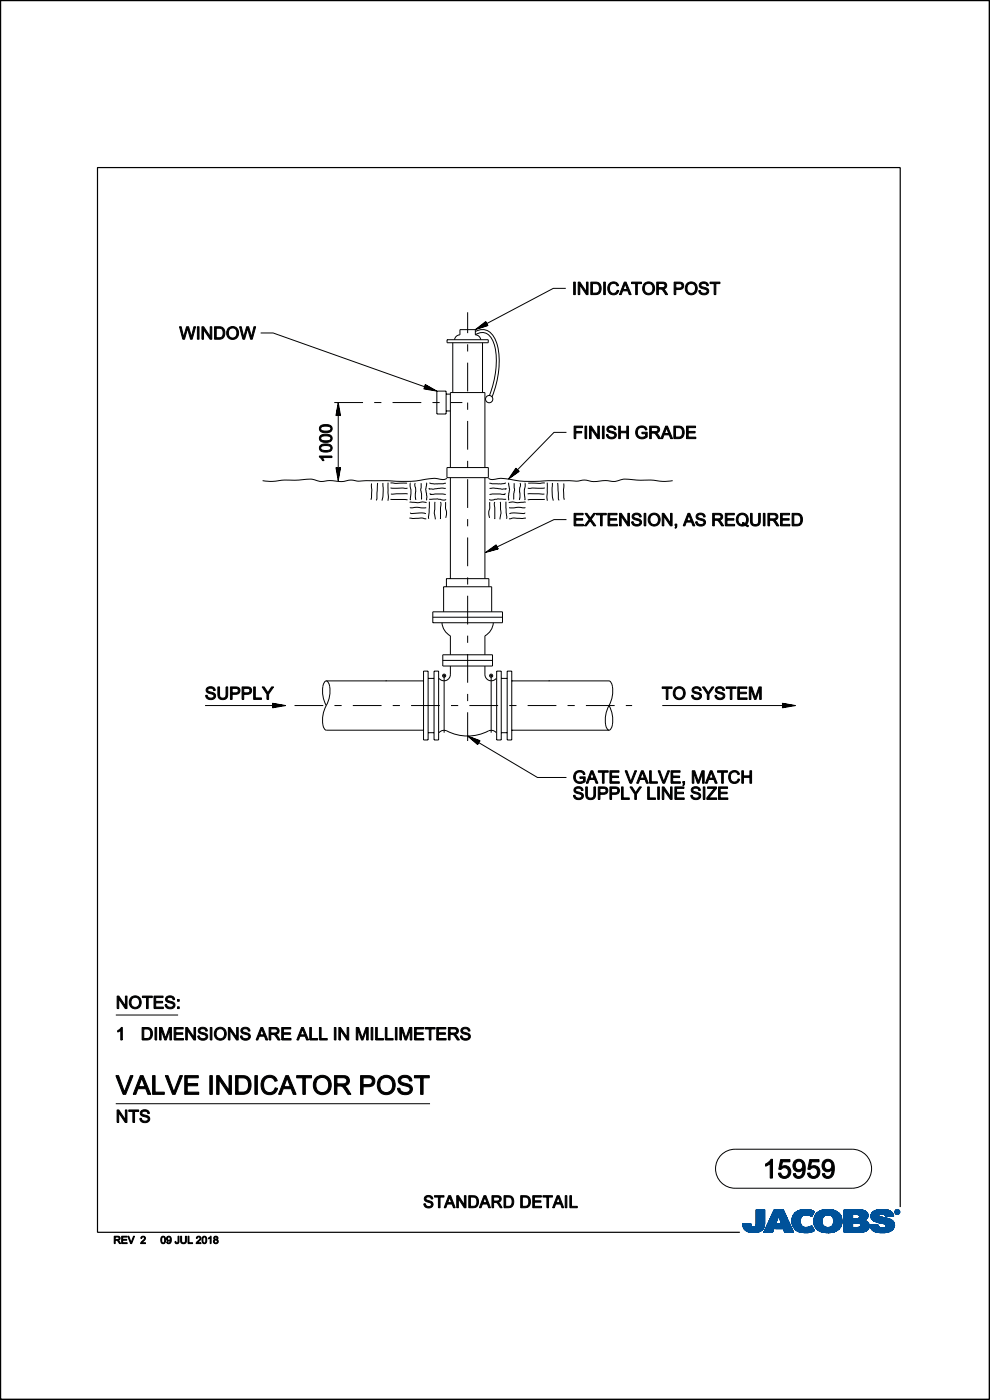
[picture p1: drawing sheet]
<svg xmlns="http://www.w3.org/2000/svg" width="210mm" height="297mm" viewBox="0 0 210 297" stroke-linecap="round" stroke-linejoin="round" font-family="sans-serif">
<path d="M191 256.1v-220.6h-170.3v225.9h136.2M.1 296.6v.3h209.7v-296.8h-209.7v296.8" fill="none" stroke="#000" stroke-width=".25"/>
<g fill="none" stroke="#000" stroke-width=".21">
<path d="M.1 .1h209.8v296.7h-209.8zM55.3 70.6h2.6l32.8 11.7h-.3v-.3l.7 .4-.8-.1 .1-.4 1.2 .7-1.4-.3 .1-.6 1.8 1.1-2.1-.4 .2-.8 2.5 1.4-2.8-.5 .3-.9M94.8 72.1h8.8v.6h-8.8zM96 72.7v10.6M96.4 72.1a1.17 1.17 0 0 1 1.2-1.1v-1.1h3.2v1.1a1.17 1.17 0 0 1 1.2 1.1M99.2 66.2v4.5M99.2 73v1.6M99.2 76.9v6.1M100.8 70.3a2.86 2.86 0 0 1 4.3 1.7 16.9 16.9 0 0 1-.5 11.5l-.2 .7M100.8 71a2.39 2.39 0 0 1 3.8 1.4 17 17 0 0 1-.8 11.5M102.4 72.7v10.6M120 61.2h-2.6l-14.8 7.8 .3-.2 .1 .1-.7 .3 .6-.6 .3 .4-1.4 .4 1.2-.9 .4 .5-2 .7 1.6-1.3 .5 .7-2.7 .8 2.2-1.7 .5 .9"/>
<path d="M70.9 85.4h6.1M71.7 99.3l-.4-.1 .4 2.8 .5-2.8-.8 .1 .4 2.1 .3-2.1-.6 .1 .3 1.4 .2-1.3h-.4l.1 .8 .2-.8-.2 .1v.3M71.7 87.5l.1 .3h-.2l.1-.8 .2 .9h-.4l.2-1.4 .3 1.5-.7 .1 .4-2.1 .4 2.1-.8 .1 .4-2.8 .5 2.8-.5-.2M71.7 85.4v16.6M79.4 85.4h1.5M83.3 85.4h6.1M91.7 85.4h1.6M92.7 83h1.9v4.8h-1.9zM94.6 87.2h.9M94.6 83.6h.9M94.8 99.2h8.8v2.1h-8.8zM95.5 99.2v-15.9h7.4v15.9"/>
<path d="M95.6 85.4h2.5M99.2 85.4v1.5M99.2 89.3v6.1M99.2 97.8v1.5M120.2 91.7h-2.7l-8.2 8.5 .1-.3 .2 .1-.6 .5 .5-.7 .3 .2-1.2 .9 .9-1.2 .5 .3-1.7 1.2 1.2-1.7 .6 .5-2.2 1.6 1.5-2.3 .7 .7M78.8 102.6l-.1 3.4M80.1 102.5l-.2 3.6M81.2 102.5l.1 1.8-.2 1.9M82.3 102.4v3.8M82.8 105.9l3.6 .2M82.8 102.5h3.6M82.8 103.5l3.6 .1"/>
<path d="M82.9 104.8h3.6M86.8 109.9l3.6 .1M86.9 106.5l1.7 .1 1.1-.1 .8 .1M87 107.7h3.4M87 108.9h3.3M87.1 102.5l-.1 .7 .2 1.6-.2 1.3M88.1 102.5l-.1 .4 .2 .8-.1 1.8 .1 .6M89.3 102.5l-.1 1.5 .2 .7v1.2M90.5 102.4l-.2 1.4 .2 1.4v.8M91 105.9l1.8-.1 1.3 .3 .5-.1M91.1 102.5l1 .2 2.5-.2M91.1 106.4l-.2 3.7"/>
<path d="M91.1 104.8h3.4M92.3 106.5l-.1 1.2a4.2 4.2 0 0 0 .1 2.4v.1M93.4 106.5l.1 .4-.1 3.1M94.5 106.5v1.2l.2 .9-.1 1.3M94.5 103.6l-.8-.1-1.9 .3-.8-.1M94.8 101.5l-.6 .2a15.9 15.9 0 0 0-6.4 .4l-10.2-.1a7.4 7.4 0 0 1-3.1-.2 9.1 9.1 0 0 1-4.6 .1 5.6 5.6 0 0 1-3.6-.2l-6.4 .2a10.6 10.6 0 0 1-4.2 .1M95.5 101.3v21.5M99.2 101.7v6.1M99.2 110.1v1.6M99.2 114v6.1M102.9 101.3v21.5M103.6 101.5l.6 .2a15.9 15.9 0 0 1 6.4 .4l10.2-.1a7.4 7.4 0 0 0 3.1-.2 9.1 9.1 0 0 0 4.6 .1 5.6 5.6 0 0 0 3.6-.2l6.4 .2a10.6 10.6 0 0 0 4.2 .1"/>
<path d="M103.9 103.6l.8-.1 1.8 .3 .9-.1M103.9 106.5v1.2l-.2 .9 .1 1.3M105 106.5l-.2 .4 .2 3.1M106.1 106.5l.1 1.2a4.2 4.2 0 0 1-.1 2.4v.1M107.3 104.8h-3.4M107.3 102.5l-1 .2-2.5-.2M107.3 106.4l.2 3.7M107.4 105.9l-1.8-.1-1.3 .3-.5-.1M107.9 102.4l.2 1.4-.3 1.4 .1 .8M109.1 102.5l.1 1.5-.2 .7v1.2M110.3 102.5l.1 .4-.2 .8 .1 1.8-.1 .6M111.3 102.5l.1 .7-.2 1.6 .2 1.3"/>
<path d="M111.4 108.9h-3.4M111.4 107.7h-3.4M111.5 106.5l-1.7 .1-1.1-.1-.8 .1M111.6 109.9l-3.6 .1M111.9 104.8h3.6M115.5 103.5l-3.5 .1M115.6 105.9l-3.6 .2M115.6 102.5h-3.6M116.1 102.4v3.8M117.2 102.5l-.1 2.1 .2 1.6M118.3 102.5l.2 3.6M119.6 102.6l.1 3.4"/>
<path d="M120.2 110.2h-2.7l-12.7 6.1 .3-.2 .1 .2-.8 .2 .7-.5 .2 .4-1.3 .4 1.2-.9 .3 .5-2 .6 1.7-1.3 .5 .8-2.7 .7 2.2-1.6 .5 .9M91.8 129.8h14.8v2.3h-14.8zM91.8 130.9h14.8M93.8 132.1a3.4 3.4 0 0 0 1.7 2.8v4M93.9 138.9h10.6v2.4h-10.6zM94.1 129.8v-5.3h10.2v5.3M94.7 124.5v-1.7h9v1.7M99.2 122.5v1.5M99.2 126.4v6.1M99.2 134.8v1.6M99.2 138.7v6.1M104.6 132.1a3.4 3.4 0 0 1-1.7 2.8v4"/>
<path d="M43.5 149.7h17.1M57.9 149.7l-.1 .5 2.8-.5-2.8-.5 .1 .8 2.1-.3-2.1-.4 .1 .6 1.5-.2-1.4-.3v.4l.8-.1-.7-.2v.2h.3M62.5 149.7h6.1M69.2 144.4h20.6M69.2 149.7a5.8 5.8 0 0 0 .4-5l-.4-.3a2.17 2.17 0 0 0-.8 2.4l.3 1.8 .5 1.1a5.8 5.8 0 0 0-.4 4.9l.4 .3h20.6M70.9 149.7h1.6M74.8 149.7h6.1M81.8 144.4h.2M83.3 149.7h1.5M87.2 149.7h6.1M89.8 142.4h1v14.6h-1zM90.8 155.4h1.3"/>
<path d="M90.8 143.9h1.3M92.1 142.4h.9v14.6h-.9zM93.1 155.4a1.71 1.71 0 0 1 2.5 .1 9.9 9.9 0 0 0 8.4-.6 1.35 1.35 0 0 1 1.3 .5M93.9 140.1h10.6M94.2 143.3v12.1M95.5 141.3v1.7a1.35 1.35 0 0 1-.8 1.3 1.35 1.35 0 0 1-1.6-.4M95.7 149.7h1.5M99.2 156.1l14.8 8.8h6.2M99.2 147.2v1.5M99.2 151.1v6.1M99.6 149.7h6.1M101.8 157.1l-.5 .9-2.1-1.9 2.6 1-.5 .7-1.6-1.4 2 .8-.4 .4-1.1-.9 1.3 .5-.3 .3-.6-.5 .7 .3-.1 .1-.2-.2 .6 .4"/>
<path d="M102.9 141.3v1.7a1.35 1.35 0 0 0 .8 1.3 1.35 1.35 0 0 0 1.6-.4M104.2 143.3v12.1M105.4 142.4h.9v14.6h-.9zM106.3 155.4h1.3M106.3 143.9h1.3M107.6 142.4h1v14.6h-1zM108 149.7h1.6M108.6 144.4h20.6a1.21 1.21 0 0 1 .7 1.2M108.6 154.9h20.6M111.9 149.7h6.1M116.4 144.4h.2M120.4 149.7h1.5"/>
<path d="M124.3 149.7h6.1M129.2 149.7a5.8 5.8 0 0 0-.4 4.9l.4 .3a1.21 1.21 0 0 0 .7-1.1M129.9 145.6l.1 1.2-.2 1.2-.6 1.7 .6 1.7 .2 1.2-.1 1.2M132.8 149.7h1.3M140.5 149.7h28.2M166.1 149.7l-.2 .5 2.8-.5-2.8-.5 .1 .8 2.1-.3-2.1-.4 .2 .6 1.4-.2-1.4-.3v.4l.9-.1-.8-.2 .1 .2h.3M24.6 215.3h13.2M24.6 234.1h66.6M153 245l1.3-.9 1.6-.3h24.8a4.1 4.1 0 0 1 4.2 4.1 4.1 4.1 0 0 1-4.2 4.2h-24.8a4.1 4.1 0 0 1-3.8-2.6 4.1 4.1 0 0 1 .9-4.5z"/>
<circle cx="103.8" cy="84.7" r=".77"/>
<circle cx="94.2" cy="143.3" r=".33"/>
<circle cx="94.2" cy="143.3" r=".11"/>
<circle cx="104.2" cy="143.3" r=".11"/>
<circle cx="104.2" cy="143.3" r=".33"/>
</g>
<g fill="#000" stroke="#000" stroke-width=".21">
<path d="M38.1 69.3h.3l.6 2.3 .6-2.3h.4l.6 2.3 .5-2.3h.4l-.7 2.7h-.4l-.6-2.4-.7 2.4h-.3z" fill-rule="evenodd"/>
<path d="M41.9 69.3h.3v2.7h-.3z" fill-rule="evenodd"/>
<path d="M42.8 69.3h.4l1.4 2.1v-2.1h.3v2.7h-.3l-1.4-2.1v2.1h-.4z" fill-rule="evenodd"/>
<path d="M45.5 69.3v2.7h1a1.33 1.33 0 0 0 1.2-1.4 1.33 1.33 0 0 0-1.3-1.3zM45.9 69.6h.5a1.02 1.02 0 0 1 .9 1 1.02 1.02 0 0 1-.9 1.1h-.5z" fill-rule="evenodd"/>
<path d="M48.4 69.6a1.34 1.34 0 0 0 .1 2.1 1.34 1.34 0 0 0 1.9-.3 1.33 1.33 0 0 0-.2-1.8 1.33 1.33 0 0 0-1.8 0zM48.7 69.8a.99 .99 0 0 1 1.6 .8 .99 .99 0 0 1-1.6 .8l-.3-.7z" fill-rule="evenodd"/>
<path d="M50.8 69.3h.4l.5 2.3 .6-2.3h.4l.6 2.3 .6-2.3h.3l-.7 2.7h-.3l-.7-2.4-.6 2.4h-.4z" fill-rule="evenodd"/>
<path d="M121.7 59.9h.3v2.6h-.3z" fill-rule="evenodd"/>
<path d="M122.6 59.9h.4l1.4 2v-2h.3v2.6h-.3l-1.4-2.1v2.1h-.4z" fill-rule="evenodd"/>
<path d="M125.3 59.9v2.6h1a1.33 1.33 0 0 0 1.2-1.3 1.33 1.33 0 0 0-1.3-1.3zM125.7 60.2h.5a1.02 1.02 0 0 1 1 1 1.02 1.02 0 0 1-1 1h-.5z" fill-rule="evenodd"/>
<path d="M128.1 59.9h.3v2.6h-.3z" fill-rule="evenodd"/>
<path d="M129.4 60.1a1.15 1.15 0 0 1 1.8 .5l-.3 .1a.87 .87 0 0 0-1.2-.5 .87 .87 0 0 0-.4 1.2 .82 .82 0 0 0 .7 .8 .82 .82 0 0 0 .9-.6l.4 .1a1.22 1.22 0 0 1-1.6 .8 1.22 1.22 0 0 1-.8-1.6z" fill-rule="evenodd"/>
<path d="M132.4 59.9l-1 2.6h.4l.3-.8h1.1l.3 .8h.4l-1.1-2.6zM132.6 60.1l.5 1.3h-.9z" fill-rule="evenodd"/>
<path d="M134 59.9h2.1v.3h-.9v2.3h-.4v-2.3h-.8z" fill-rule="evenodd"/>
<path d="M136.7 60.2a1.34 1.34 0 0 0 0 2 1.34 1.34 0 0 0 2-.3 1.33 1.33 0 0 0-.2-1.8 1.33 1.33 0 0 0-1.8 .1zM136.9 60.4a.99 .99 0 0 1 1.6 .8 .99 .99 0 0 1-1.6 .8l-.2-.8z" fill-rule="evenodd"/>
<path d="M139.3 59.9v2.6h.4v-1.2l.7 .1 .8 1.1h.4l-.9-1.2a.74 .74 0 0 0 .7-.8 .74 .74 0 0 0-.9-.6zM139.7 60.1h.8a.46 .46 0 0 1 .6 .5 .46 .46 0 0 1-.7 .4h-.7z" fill-rule="evenodd"/>
<path d="M143 59.9v2.6h.4v-1.1h.6a.81 .81 0 0 0 1-.8 .81 .81 0 0 0-1-.7zM143.4 60.2h.6a.49 .49 0 0 1 .7 .4 .49 .49 0 0 1-.7 .5h-.6z" fill-rule="evenodd"/>
<path d="M145.7 60.2a1.34 1.34 0 0 0 0 2 1.34 1.34 0 0 0 2-.3 1.33 1.33 0 0 0-.2-1.8 1.33 1.33 0 0 0-1.8 .1zM146 60.4a.99 .99 0 0 1 1.6 .8 .99 .99 0 0 1-1.6 .8l-.3-.8z" fill-rule="evenodd"/>
<path d="M148.6 60a1.04 1.04 0 0 1 1.7 .6h-.4a.63 .63 0 0 0-.6-.5 .63 .63 0 0 0-.6 .5l.3 .3a1.05 1.05 0 0 1 1.3 1.1 1.11 1.11 0 0 1-1.1 .5 1.11 1.11 0 0 1-1-.9h.4a.72 .72 0 0 0 .7 .6 .72 .72 0 0 0 .7-.5l-.4-.3a.98 .98 0 0 1-1.2-1.2z" fill-rule="evenodd"/>
<path d="M150.6 59.9h2.1v.3h-.9v2.3h-.3v-2.3h-.9z" fill-rule="evenodd"/>
<path d="M67.9 94.5a.86 .86 0 0 0 0 1 .86 .86 0 0 0 .9 .4 1.15 1.15 0 0 0 1.6-1 1.68 1.68 0 0 0-2.3-.5zM68.1 94.8a1.79 1.79 0 0 1 2.1 .1v.3a1.6 1.6 0 0 1-2.1 .1z" fill-rule="evenodd"/>
<path d="M67.9 92.5a.86 .86 0 0 0 0 1 .86 .86 0 0 0 .9 .3 1.15 1.15 0 0 0 1.6-1 1.68 1.68 0 0 0-2.3-.4zM68.1 92.7a1.79 1.79 0 0 1 2.1 .1v.3a1.6 1.6 0 0 1-2.1 .1z" fill-rule="evenodd"/>
<path d="M67.9 90.4a.86 .86 0 0 0 0 1 .86 .86 0 0 0 .9 .4 1.15 1.15 0 0 0 1.6-1 1.68 1.68 0 0 0-2.3-.5zM68.1 90.7a1.79 1.79 0 0 1 2.1 .1v.3a1.6 1.6 0 0 1-2.1 0z" fill-rule="evenodd"/>
<path d="M67.8 96.7h2.6v.4h-2.1l.4 .6h-.3l-.6-.7z" fill-rule="evenodd"/>
<path d="M121.8 90.4h1.8v.3h-1.5v.8h1.3v.3h-1.3v1.3h-.3z" fill-rule="evenodd"/>
<path d="M124.1 90.4h.3v2.7h-.3z" fill-rule="evenodd"/>
<path d="M125.1 90.4h.3l1.4 2.1v-2.1h.3v2.7h-.3l-1.4-2.1v2.1h-.3z" fill-rule="evenodd"/>
<path d="M127.8 90.4h.3v2.7h-.3z" fill-rule="evenodd"/>
<path d="M129 90.6a1.04 1.04 0 0 1 1.7 .5l-.4 .1a.63 .63 0 0 0-.6-.5 .63 .63 0 0 0-.6 .5l.4 .2a1.05 1.05 0 0 1 1.2 1.1 1.11 1.11 0 0 1-1.1 .6 1.11 1.11 0 0 1-1-.9h.4a.72 .72 0 0 0 .7 .6 .72 .72 0 0 0 .7-.6l-.4-.3a.98 .98 0 0 1-1.2-1.2z" fill-rule="evenodd"/>
<path d="M131.2 90.4h.4v1.1h1.4v-1.1h.3v2.7h-.3v-1.3h-1.4v1.3h-.4z" fill-rule="evenodd"/>
<path d="M135.3 90.6a1.21 1.21 0 0 1 1.9 .5l-.3 .1a.96 .96 0 0 0-1.3-.4 .96 .96 0 0 0-.3 1.3 1.05 1.05 0 0 0 1.6 .4v-.5h-.7v-.3h1.1v1a1.43 1.43 0 0 1-2.1 0 1.43 1.43 0 0 1 .1-2.1z" fill-rule="evenodd"/>
<path d="M137.8 90.4v2.7h.4v-1.2h.4a.81 .81 0 0 1 .7 .6l.4 .6h.4l-.9-1.3a.74 .74 0 0 0 .7-.8 .74 .74 0 0 0-.9-.6zM138.2 90.7h.8a.46 .46 0 0 1 .6 .5 .46 .46 0 0 1-.7 .4h-.7z" fill-rule="evenodd"/>
<path d="M141.2 90.4l-1 2.7h.4l.2-.9h1.2l.3 .9h.4l-1.1-2.7zM141.4 90.7l.4 1.3h-.9z" fill-rule="evenodd"/>
<path d="M142.9 90.4v2.7h1a1.33 1.33 0 0 0 1.2-1.4 1.33 1.33 0 0 0-1.2-1.3zM143.3 90.7h.5a1.02 1.02 0 0 1 1 1 1.02 1.02 0 0 1-.9 1h-.6z" fill-rule="evenodd"/>
<path d="M145.6 90.4h1.9v.3h-1.5v.8h1.4v.3h-1.4v.9h1.6v.4h-2z" fill-rule="evenodd"/>
<path d="M121.8 108.9h1.9v.3h-1.6v.8h1.5v.3h-1.5v.9h1.7v.4h-2z" fill-rule="evenodd"/>
<path d="M124.1 108.9h.4l.7 1 .7-1h.4l-.9 1.3 1 1.4h-.4l-.8-1.2-.8 1.2h-.4l1-1.4z" fill-rule="evenodd"/>
<path d="M126.5 108.9h2.1v.3h-.9v2.4h-.3v-2.4h-.9z" fill-rule="evenodd"/>
<path d="M129 108.9h1.9v.3h-1.6v.8h1.5v.3h-1.5v.9h1.7v.4h-2z" fill-rule="evenodd"/>
<path d="M131.4 108.9h.4l1.4 2.1v-2.1h.3v2.7h-.3l-1.4-2.1v2.1h-.4z" fill-rule="evenodd"/>
<path d="M134.3 109.1a1.04 1.04 0 0 1 1.7 .6h-.3a.63 .63 0 0 0-.6-.5 .63 .63 0 0 0-.7 .5l.4 .2a1.05 1.05 0 0 1 1.3 1.1 1.11 1.11 0 0 1-1.2 .6 1.11 1.11 0 0 1-.9-.9h.3a.72 .72 0 0 0 .7 .6 .72 .72 0 0 0 .7-.6l-.4-.3a.98 .98 0 0 1-1.1-1.2z" fill-rule="evenodd"/>
<path d="M136.6 108.9h.4v2.7h-.4z" fill-rule="evenodd"/>
<path d="M137.9 109.2a1.34 1.34 0 0 0 0 2 1.34 1.34 0 0 0 2-.2 1.33 1.33 0 0 0-.3-1.8 1.33 1.33 0 0 0-1.7 0zM138.1 109.4a.99 .99 0 0 1 1.6 .8 .99 .99 0 0 1-1.6 .8l-.2-.7z" fill-rule="evenodd"/>
<path d="M140.5 108.9h.3l1.4 2.1v-2.1h.4v2.7h-.4l-1.4-2.1v2.1h-.3z" fill-rule="evenodd"/>
<path d="M143.2 111.2h.4l-.1 .5-.2 .4-.1-.2 .2-.3h-.2z" fill-rule="evenodd"/>
<path d="M145.9 108.9l-1 2.7h.4l.3-.8h1.1l.3 .8h.4l-1.1-2.7zM146.1 109.2l.5 1.3h-.9z" fill-rule="evenodd"/>
<path d="M147.9 109.1a1.04 1.04 0 0 1 1.7 .6h-.3a.63 .63 0 0 0-.7-.5 .63 .63 0 0 0-.6 .5l.4 .2a1.05 1.05 0 0 1 1.2 1.1 1.11 1.11 0 0 1-1.1 .6 1.11 1.11 0 0 1-.9-.9h.3a.72 .72 0 0 0 .7 .6 .72 .72 0 0 0 .7-.6l-.4-.3a.98 .98 0 0 1-1.1-1.2z" fill-rule="evenodd"/>
<path d="M151.2 108.9v2.7h.3v-1.2l.8 .1 .8 1.1h.4l-1-1.3a.74 .74 0 0 0 .8-.8 .74 .74 0 0 0-.9-.6zM151.5 109.2h.9a.46 .46 0 0 1 .5 .5 .46 .46 0 0 1-.6 .4h-.8z" fill-rule="evenodd"/>
<path d="M153.8 108.9h2v.3h-1.6v.8h1.5v.3h-1.5v.9h1.6v.4h-2z" fill-rule="evenodd"/>
<path d="M156.6 109.2a1.37 1.37 0 0 0-.2 1.7 1.37 1.37 0 0 0 1.7 .5l.6 .4 .1-.3-.5-.2a1.36 1.36 0 0 0 .2-1.9 1.36 1.36 0 0 0-1.9-.2zM156.8 109.4a1.01 1.01 0 0 1 1.4 .1 1.01 1.01 0 0 1 0 1.4l-.2 .2-.5-.3v.3l.3 .1a1.03 1.03 0 0 1-1.2-.3 1.03 1.03 0 0 1 .1-1.3z" fill-rule="evenodd"/>
<path d="M159.2 108.9h.3v1.5a.71 .71 0 0 0 .7 .9 .71 .71 0 0 0 .7-.9v-1.5h.4v1.5a1.05 1.05 0 0 1-1.1 1.2 1.05 1.05 0 0 1-1-1.2z" fill-rule="evenodd"/>
<path d="M161.9 108.9h.4v2.7h-.4z" fill-rule="evenodd"/>
<path d="M162.9 108.9v2.7h.3v-1.2h.5a.81 .81 0 0 1 .7 .6l.4 .6h.4l-.9-1.3a.74 .74 0 0 0 .7-.8 .74 .74 0 0 0-.9-.6zM163.2 109.2h.9a.46 .46 0 0 1 .5 .5 .46 .46 0 0 1-.6 .4h-.8z" fill-rule="evenodd"/>
<path d="M165.6 108.9h1.9v.3h-1.6v.8h1.5v.3h-1.5v.9h1.6v.4h-1.9z" fill-rule="evenodd"/>
<path d="M168 108.9v2.7h1a1.33 1.33 0 0 0 1.2-1.4 1.33 1.33 0 0 0-1.3-1.3zM168.4 109.2h.5a1.02 1.02 0 0 1 1 1 1.02 1.02 0 0 1-1 1h-.5z" fill-rule="evenodd"/>
<path d="M44 145.9a1.04 1.04 0 0 1 1.7 .6h-.4a.63 .63 0 0 0-.6-.5 .63 .63 0 0 0-.6 .5l.3 .2a1.05 1.05 0 0 1 1.3 1.1 1.11 1.11 0 0 1-1.1 .6 1.11 1.11 0 0 1-1-.9h.4a.72 .72 0 0 0 .6 .6 .72 .72 0 0 0 .8-.6l-.4-.3a.98 .98 0 0 1-1.2-1.2z" fill-rule="evenodd"/>
<path d="M46.2 145.7h.4v1.6a.71 .71 0 0 0 .7 .8 .71 .71 0 0 0 .6-.8v-1.6h.4v1.6a1.05 1.05 0 0 1-1 1.1 1.05 1.05 0 0 1-1.1-1.1z" fill-rule="evenodd"/>
<path d="M48.9 145.7v2.7h.3v-1.1h.7a.81 .81 0 0 0 1-.8 .81 .81 0 0 0-1-.8zM49.2 146h.7a.49 .49 0 0 1 .7 .5 .49 .49 0 0 1-.7 .5h-.7z" fill-rule="evenodd"/>
<path d="M51.4 145.7v2.7h.3v-1.1h.7a.81 .81 0 0 0 1-.8 .81 .81 0 0 0-1-.8zM51.7 146h.7a.49 .49 0 0 1 .6 .5 .49 .49 0 0 1-.6 .5h-.7z" fill-rule="evenodd"/>
<path d="M53.8 145.7h.4v2.4h1.3v.3h-1.7z" fill-rule="evenodd"/>
<path d="M55.6 145.7h.4l.8 1.3 .8-1.3h.4l-1 1.6v1.1h-.4v-1.1z" fill-rule="evenodd"/>
<path d="M140.5 145.7h2.1v.3h-.9v2.4h-.4v-2.4h-.8z" fill-rule="evenodd"/>
<path d="M143.2 146.1a1.34 1.34 0 0 0 0 2 1.34 1.34 0 0 0 2-.3 1.33 1.33 0 0 0-.3-1.8 1.33 1.33 0 0 0-1.7 .1zM143.4 146.2a.99 .99 0 0 1 1.6 .8 .99 .99 0 0 1-1.6 .8l-.2-.7z" fill-rule="evenodd"/>
<path d="M147.1 145.9a1.04 1.04 0 0 1 1.6 .6h-.3a.63 .63 0 0 0-.6-.5 .63 .63 0 0 0-.6 .5l.3 .2a1.05 1.05 0 0 1 1.3 1.1 1.11 1.11 0 0 1-1.2 .6 1.11 1.11 0 0 1-.9-.9h.3a.72 .72 0 0 0 .7 .6 .72 .72 0 0 0 .8-.6l-.4-.3a.98 .98 0 0 1-1.2-1.2z" fill-rule="evenodd"/>
<path d="M149 145.7h.4l.8 1.3 .8-1.3h.4l-1 1.6v1.1h-.4v-1.1z" fill-rule="evenodd"/>
<path d="M152 145.9a1.04 1.04 0 0 1 1.7 .6h-.4a.63 .63 0 0 0-.6-.5 .63 .63 0 0 0-.6 .5l.4 .2a1.05 1.05 0 0 1 1.2 1.1 1.11 1.11 0 0 1-1.1 .6 1.11 1.11 0 0 1-1-.9h.4a.72 .72 0 0 0 .7 .6 .72 .72 0 0 0 .7-.6l-.4-.3a.98 .98 0 0 1-1.1-1.2z" fill-rule="evenodd"/>
<path d="M154 145.7h2.1v.3h-.8v2.4h-.4v-2.4h-.9z" fill-rule="evenodd"/>
<path d="M156.5 145.7h1.9v.3h-1.6v.8h1.5v.4h-1.5v.9h1.7v.3h-2z" fill-rule="evenodd"/>
<path d="M158.9 145.7h.6l.7 2.3 .8-2.3h.5v2.7h-.4v-2.2l-.7 2.2h-.3l-.8-2.3v2.3h-.4z" fill-rule="evenodd"/>
<path d="M122 167.1a1.04 1.04 0 0 1 1.7 .6h-.4a.63 .63 0 0 0-.6-.5 .63 .63 0 0 0-.6 .5l.4 .3a1.05 1.05 0 0 1 1.2 1 1.11 1.11 0 0 1-1.1 .6 1.11 1.11 0 0 1-1-.9h.4a.72 .72 0 0 0 .7 .6 .72 .72 0 0 0 .7-.5l-.4-.3a.98 .98 0 0 1-1.1-1.3z" fill-rule="evenodd"/>
<path d="M122.1 163.8a1.21 1.21 0 0 1 2 .5h-.3a.96 .96 0 0 0-1.3-.4 .96 .96 0 0 0-.4 1.3 1.05 1.05 0 0 0 1.7 .4v-.5h-.8v-.3h1.1v1a1.43 1.43 0 0 1-2.1 0 1.43 1.43 0 0 1 .1-2z" fill-rule="evenodd"/>
<path d="M125.4 163.5l-1 2.7h.3l.3-.8h1.1l.3 .8h.4l-1-2.7zM125.6 163.8l.4 1.3h-.9z" fill-rule="evenodd"/>
<path d="M124.2 166.9h.4v1.6a.71 .71 0 0 0 .7 .8 .71 .71 0 0 0 .7-.8v-1.6h.3v1.6a1.05 1.05 0 0 1-1 1.1 1.05 1.05 0 0 1-1.1-1.1z" fill-rule="evenodd"/>
<path d="M126.9 166.9v2.7h.4v-1.1h.6a.81 .81 0 0 0 1-.8 .81 .81 0 0 0-1-.8zM127.3 167.3h.6a.49 .49 0 0 1 .7 .4 .49 .49 0 0 1-.7 .5h-.6z" fill-rule="evenodd"/>
<path d="M126.9 163.5h2.1v.3h-.9v2.4h-.3v-2.4h-.9z" fill-rule="evenodd"/>
<path d="M129.4 166.9v2.7h.3v-1.1h.7a.81 .81 0 0 0 1-.8 .81 .81 0 0 0-1-.8zM129.7 167.3h.7a.49 .49 0 0 1 .6 .4 .49 .49 0 0 1-.6 .5h-.7z" fill-rule="evenodd"/>
<path d="M129.4 163.5h1.9v.3h-1.6v.8h1.5v.3h-1.5v.9h1.7v.4h-2z" fill-rule="evenodd"/>
<path d="M131.8 166.9h.4v2.4h1.3v.3h-1.7z" fill-rule="evenodd"/>
<path d="M132.6 163.5h.4l.8 2.4 .9-2.4h.3l-1 2.7h-.4z" fill-rule="evenodd"/>
<path d="M133.6 166.9h.5l.7 1.3 .8-1.3h.5l-1.1 1.6v1.1h-.4v-1.1z" fill-rule="evenodd"/>
<path d="M136.1 163.5l-1.1 2.7h.4l.3-.8h1.1l.3 .8h.4l-1.1-2.7zM136.2 163.8l.5 1.3h-.9z" fill-rule="evenodd"/>
<path d="M137.4 166.9h.3v2.4h1.3v.3h-1.6z" fill-rule="evenodd"/>
<path d="M137.8 163.5h.3v2.3h1.3v.4h-1.6z" fill-rule="evenodd"/>
<path d="M139.5 166.9h.4v2.7h-.4z" fill-rule="evenodd"/>
<path d="M140.5 166.9h.3l1.4 2.1v-2.1h.4v2.7h-.4l-1.4-2.1v2.1h-.3z" fill-rule="evenodd"/>
<path d="M139.6 163.5h.4l.8 2.4 .9-2.4h.3l-1 2.7h-.4z" fill-rule="evenodd"/>
<path d="M142.3 163.5h2v.3h-1.6v.8h1.5v.3h-1.5v.9h1.6v.4h-2z" fill-rule="evenodd"/>
<path d="M143.2 166.9h1.9v.4h-1.6v.8h1.5v.3h-1.5v.9h1.6v.3h-1.9z" fill-rule="evenodd"/>
<path d="M144.8 165.8h.4v.5l-.3 .4-.1-.2 .2-.3h-.2z" fill-rule="evenodd"/>
<path d="M146.9 167.1a1.04 1.04 0 0 1 1.7 .6h-.4a.63 .63 0 0 0-.6-.5 .63 .63 0 0 0-.6 .5l.3 .3a1.05 1.05 0 0 1 1.3 1 1.11 1.11 0 0 1-1.1 .6 1.11 1.11 0 0 1-1-.9h.4a.72 .72 0 0 0 .7 .6 .72 .72 0 0 0 .7-.5l-.4-.3a.98 .98 0 0 1-1.2-1.3z" fill-rule="evenodd"/>
<path d="M146.8 163.5h.6l.7 2.3 .8-2.3h.5v2.7h-.4v-2.3l-.7 2.3h-.4l-.7-2.3v2.3h-.4z" fill-rule="evenodd"/>
<path d="M149.2 166.9h.3v2.7h-.3z" fill-rule="evenodd"/>
<path d="M150.7 163.5l-1.1 2.7h.4l.3-.8h1.1l.3 .8h.4l-1.1-2.7zM150.8 163.8l.5 1.3h-.9z" fill-rule="evenodd"/>
<path d="M150.1 166.9h1.9v.4l-1.7 2h1.7v.3h-2.1v-.3l1.7-2h-1.5z" fill-rule="evenodd"/>
<path d="M152.4 166.9h1.9v.4h-1.5v.8h1.4v.3h-1.4v.9h1.6v.3h-2z" fill-rule="evenodd"/>
<path d="M152.2 163.5h2.1v.3h-.9v2.4h-.3v-2.4h-.9z" fill-rule="evenodd"/>
<path d="M155 163.7a1.15 1.15 0 0 1 1.9 .5l-.4 .1a.87 .87 0 0 0-1.1-.4 .87 .87 0 0 0-.5 1.1 .82 .82 0 0 0 .8 .9 .82 .82 0 0 0 .9-.7l.3 .1a1.22 1.22 0 0 1-1.6 .8 1.22 1.22 0 0 1-.7-1.5z" fill-rule="evenodd"/>
<path d="M157.4 163.5h.3v1.1h1.4v-1.1h.3v2.7h-.3v-1.3h-1.4v1.3h-.3z" fill-rule="evenodd"/>
<path d="M24.9 211.3h.3l1.4 2.1v-2.1h.3v2.7h-.3l-1.4-2.1v2.1h-.3z" fill-rule="evenodd"/>
<path d="M27.8 211.6a1.34 1.34 0 0 0 0 2.1 1.34 1.34 0 0 0 2-.3 1.33 1.33 0 0 0-.2-1.8 1.33 1.33 0 0 0-1.8 0zM28.1 211.8a.99 .99 0 0 1 1.5 .8 .99 .99 0 0 1-1.6 .8l-.2-.7z" fill-rule="evenodd"/>
<path d="M30.2 211.3h2.1v.3h-.9v2.4h-.3v-2.4h-.9z" fill-rule="evenodd"/>
<path d="M32.7 211.3h1.9v.3h-1.6v.8h1.5v.3h-1.5v.9h1.7v.4h-2z" fill-rule="evenodd"/>
<path d="M35.4 211.5a1.04 1.04 0 0 1 1.6 .6h-.3a.63 .63 0 0 0-.6-.5 .63 .63 0 0 0-.6 .5l.3 .2a1.05 1.05 0 0 1 1.3 1.1 1.11 1.11 0 0 1-1.2 .6 1.11 1.11 0 0 1-.9-.9h.3a.72 .72 0 0 0 .7 .6 .72 .72 0 0 0 .8-.6l-.4-.3a.98 .98 0 0 1-1.2-1.2z" fill-rule="evenodd"/>
<path d="M37.7 212v.4h.3v-.4zM37.7 213.6v.4h.3v-.4z" fill-rule="evenodd"/>
<path d="M42.3 218.1a1.04 1.04 0 0 1 1.7 .6h-.4a.63 .63 0 0 0-.6-.5 .63 .63 0 0 0-.6 .6l.4 .2a1.05 1.05 0 0 1 1.2 1.1 1.11 1.11 0 0 1-1.1 .6 1.11 1.11 0 0 1-.9-.9l.3-.1a.72 .72 0 0 0 .7 .7 .72 .72 0 0 0 .7-.6l-.4-.3a.98 .98 0 0 1-1.1-1.2z" fill-rule="evenodd"/>
<path d="M45.8 218.3a1.34 1.34 0 0 0 0 2 1.34 1.34 0 0 0 2-.3 1.33 1.33 0 0 0-.2-1.7 1.33 1.33 0 0 0-1.8 0zM46.1 218.5a.99 .99 0 0 1 1.6 .8 .99 .99 0 0 1-1.6 .8l-.3-.8z" fill-rule="evenodd"/>
<path d="M51.4 218.1a1.04 1.04 0 0 1 1.6 .6h-.3a.63 .63 0 0 0-.6-.5 .63 .63 0 0 0-.6 .6l.3 .2a1.05 1.05 0 0 1 1.3 1.1 1.11 1.11 0 0 1-1.2 .6 1.11 1.11 0 0 1-.9-.9l.3-.1a.72 .72 0 0 0 .7 .7 .72 .72 0 0 0 .8-.6l-.4-.3a.98 .98 0 0 1-1.2-1.2z" fill-rule="evenodd"/>
<path d="M98 218.1a1.04 1.04 0 0 1 1.7 .6h-.3a.63 .63 0 0 0-.7-.5 .63 .63 0 0 0-.6 .6l.4 .2a1.05 1.05 0 0 1 1.2 1.1 1.11 1.11 0 0 1-1.1 .6 1.11 1.11 0 0 1-.9-.9l.3-.1a.72 .72 0 0 0 .7 .7 .72 .72 0 0 0 .7-.6l-.4-.3a.98 .98 0 0 1-1.1-1.2z" fill-rule="evenodd"/>
<path d="M24.8 235.5h.4l1.4 2.1v-2.1h.3v2.6h-.3l-1.4-2.1v2.1h-.4z" fill-rule="evenodd"/>
<path d="M25 218.6l.7-.6h.2v2.6h-.3v-2l-.6 .3z" fill-rule="evenodd"/>
<path d="M24.6 228.2h.6l1.2 3.5 1.3-3.5h.5l-1.5 4h-.6z" fill-rule="evenodd"/>
<path d="M27.3 235.5h2.1v.3h-.9v2.3h-.3v-2.3h-.9z" fill-rule="evenodd"/>
<path d="M29.8 228.2l-1.5 4h.5l.4-1.2h1.7l.5 1.2h.6l-1.7-4zM30.1 228.6l.6 1.9h-1.3z" fill-rule="evenodd"/>
<path d="M30 235.6a1.04 1.04 0 0 1 1.7 .6h-.3a.63 .63 0 0 0-.7-.5 .63 .63 0 0 0-.6 .6l.4 .2a1.05 1.05 0 0 1 1.2 1.1 1.11 1.11 0 0 1-1.1 .6 1.11 1.11 0 0 1-.9-.9l.3-.1a.72 .72 0 0 0 .7 .7 .72 .72 0 0 0 .7-.6l-.4-.3a.98 .98 0 0 1-1.1-1.2z" fill-rule="evenodd"/>
<path d="M30.1 218v2.6h1a1.33 1.33 0 0 0 1.2-1.3 1.33 1.33 0 0 0-1.2-1.3zM30.5 218.3h.6a1.02 1.02 0 0 1 .9 1 1.02 1.02 0 0 1-.9 1h-.6z" fill-rule="evenodd"/>
<path d="M32.4 228.2h.5v3.5h2v.5h-2.5z" fill-rule="evenodd"/>
<path d="M32.9 218h.3v2.6h-.3z" fill-rule="evenodd"/>
<path d="M33.8 218h.6l.7 2.2 .8-2.2h.5v2.6h-.4v-2.2l-.7 2.2h-.4l-.7-2.2v2.2h-.4z" fill-rule="evenodd"/>
<path d="M35.1 228.2h.5l1.3 3.5 1.3-3.5h.5l-1.6 4h-.5z" fill-rule="evenodd"/>
<path d="M36.9 218h2v.3h-1.6v.8h1.5v.3h-1.5v.9h1.6v.3h-2z" fill-rule="evenodd"/>
<path d="M39.2 228.2h2.9v.5h-2.4v1.2h2.2v.4h-2.2v1.4h2.5v.5h-3z" fill-rule="evenodd"/>
<path d="M39.4 218h.4l1.3 2.1v-2.1h.4v2.6h-.4l-1.4-2.1v2.1h-.3z" fill-rule="evenodd"/>
<path d="M44.5 228.2h.5v4h-.5z" fill-rule="evenodd"/>
<path d="M44.6 218h.4v2.6h-.4z" fill-rule="evenodd"/>
<path d="M46 228.2h.5l2.1 3.1v-3.1h.5v4h-.5l-2.1-3.2v3.2h-.5z" fill-rule="evenodd"/>
<path d="M48.4 218h.4l1.4 2.1v-2.1h.3v2.6h-.3l-1.4-2.1v2.1h-.4z" fill-rule="evenodd"/>
<path d="M50 228.2v4h1.4a1.79 1.79 0 0 0 1.8-2.4 1.64 1.64 0 0 0-1.9-1.6zM50.5 228.7h.8a1.41 1.41 0 0 1 1.4 2 1.11 1.11 0 0 1-1.4 1h-.8z" fill-rule="evenodd"/>
<path d="M54.1 228.2h.5v4h-.5z" fill-rule="evenodd"/>
<path d="M55.3 218l-1 2.6h.4l.3-.8h1.1l.3 .8h.4l-1.1-2.6zM55.5 218.3l.5 1.2h-.9z" fill-rule="evenodd"/>
<path d="M57.1 218v2.6h.3v-1.2h.4a.81 .81 0 0 1 .8 .7l.4 .5h.4l-.9-1.2a.74 .74 0 0 0 .7-.8 .74 .74 0 0 0-.9-.6zM57.4 218.3h.9a.46 .46 0 0 1 .5 .5 .46 .46 0 0 1-.6 .3h-.8z" fill-rule="evenodd"/>
<path d="M55.9 228.7a1.74 1.74 0 0 1 2.9 .6l-.5 .1a1.25 1.25 0 0 0-1.5-.8 1.25 1.25 0 0 0-.9 1.5 1.26 1.26 0 0 0 .9 1.6 1.26 1.26 0 0 0 1.6-.9l.5 .1a1.83 1.83 0 0 1-2.3 1.2 1.83 1.83 0 0 1-1.2-2.3z" fill-rule="evenodd"/>
<path d="M60.6 228.2l-1.5 4h.6l.4-1.2h1.7l.4 1.2h.6l-1.6-4zM60.9 228.6l.7 1.9h-1.4z" fill-rule="evenodd"/>
<path d="M59.8 218h1.9v.3h-1.6v.8h1.5v.3h-1.5v.9h1.6v.3h-1.9z" fill-rule="evenodd"/>
<path d="M64 218l-1 2.6h.3l.3-.8h1.1l.3 .8h.4l-1-2.6zM64.2 218.3l.4 1.2h-.9z" fill-rule="evenodd"/>
<path d="M62.9 228.2h3.2v.5h-1.3v3.5h-.6v-3.5h-1.3z" fill-rule="evenodd"/>
<path d="M65.7 218h.4v2.3h1.3v.3h-1.7z" fill-rule="evenodd"/>
<path d="M67 228.7a2.05 2.05 0 0 0-.3 2.5 2.05 2.05 0 0 0 2.4 .9 2.03 2.03 0 0 0 .9-2.9 2.03 2.03 0 0 0-3-.5zM67.4 229a1.43 1.43 0 0 1 1.8-.2 1.43 1.43 0 0 1 .5 1.7 1.4 1.4 0 0 1-1.8 1.2 1.4 1.4 0 0 1-.9-1.9z" fill-rule="evenodd"/>
<path d="M67.8 218h.3v2.3h1.3v.3h-1.6z" fill-rule="evenodd"/>
<path d="M70.9 218h.4v2.6h-.4z" fill-rule="evenodd"/>
<path d="M70.9 228.2v4h.6v-1.8h.6a1.22 1.22 0 0 1 1.2 .9l.5 .9h.6l-.8-1.3-.6-.5a1.1 1.1 0 0 0 1.1-1.3 1.1 1.1 0 0 0-1.4-.9zM71.5 228.6h1.2a.7 .7 0 0 1 .9 .8 .7 .7 0 0 1-1 .5h-1.1z" fill-rule="evenodd"/>
<path d="M71.9 218h.3l1.4 2.1v-2.1h.4v2.6h-.4l-1.4-2.1v2.1h-.3z" fill-rule="evenodd"/>
<path d="M75.6 218h.5l.8 2.2 .7-2.2h.5v2.6h-.3v-2.2l-.8 2.2h-.3l-.8-2.2v2.2h-.3z" fill-rule="evenodd"/>
<path d="M76.5 228.2v4h.5v-1.7h1a1.22 1.22 0 0 0 1.5-1.2 1.22 1.22 0 0 0-1.5-1.1zM77 228.7h1a.74 .74 0 0 1 1 .7 .74 .74 0 0 1-1 .7h-1z" fill-rule="evenodd"/>
<path d="M78.7 218h.4v2.6h-.4z" fill-rule="evenodd"/>
<path d="M79.7 218h.3v2.3h1.3v.3h-1.6z" fill-rule="evenodd"/>
<path d="M80.6 228.7a2.05 2.05 0 0 0-.4 2.5 2.05 2.05 0 0 0 2.5 .9 2.03 2.03 0 0 0 .9-2.9 2.03 2.03 0 0 0-3-.5zM81 229a1.43 1.43 0 0 1 1.8-.2 1.43 1.43 0 0 1 .5 1.7 1.4 1.4 0 0 1-1.8 1.2 1.4 1.4 0 0 1-.9-1.9z" fill-rule="evenodd"/>
<path d="M81.7 218h.4v2.3h1.3v.3h-1.7z" fill-rule="evenodd"/>
<path d="M83.9 218h.3v2.6h-.3z" fill-rule="evenodd"/>
<path d="M84.8 228.5a1.56 1.56 0 0 1 2.6 .8h-.5a1 1 0 0 0-.9-.7 1 1 0 0 0-1 .6l.3 .4a2.97 2.97 0 0 1 2.1 1 1.31 1.31 0 0 1-1.7 1.6 1.35 1.35 0 0 1-1.4-1.3l.5-.1a1.14 1.14 0 0 0 1 .9 1.14 1.14 0 0 0 1.2-.6 1.5 1.5 0 0 0-1.5-.9 1.03 1.03 0 0 1-.9-.6 1.03 1.03 0 0 1 .2-1.1z" fill-rule="evenodd"/>
<path d="M84.8 218h.6l.7 2.2 .8-2.2h.5v2.6h-.4v-2.2l-.8 2.2h-.3l-.7-2.2v2.2h-.4z" fill-rule="evenodd"/>
<path d="M87.9 218h1.9v.3h-1.5v.8h1.4v.3h-1.4v.9h1.6v.3h-2z" fill-rule="evenodd"/>
<path d="M87.9 228.2h3.2v.5h-1.4v3.5h-.5v-3.5h-1.3z" fill-rule="evenodd"/>
<path d="M90.2 218h2.1v.3h-.9v2.3h-.3v-2.3h-.9z" fill-rule="evenodd"/>
<path d="M92.7 218h1.9v.3h-1.6v.8h1.5v.3h-1.5v.9h1.6v.3h-1.9z" fill-rule="evenodd"/>
<path d="M95.1 218v2.6h.4v-1.2h.4a.81 .81 0 0 1 .8 .7l.3 .5h.4l-.9-1.2a.74 .74 0 0 0 .7-.8 .74 .74 0 0 0-.9-.6zM95.5 218.3h.8a.46 .46 0 0 1 .6 .5 .46 .46 0 0 1-.7 .3h-.7z" fill-rule="evenodd"/>
<path d="M90.2 253.8a.99 .99 0 0 1 1.6 .5h-.3a.53 .53 0 0 0-.6-.5 .53 .53 0 0 0-.5 .7l1 .4a.79 .79 0 0 1 .3 1.1 .79 .79 0 0 1-1.1 .2l-.6-.4-.1-.4h.3a.61 .61 0 0 0 .7 .6 .61 .61 0 0 0 .6-.7l-.9-.3a.65 .65 0 0 1-.6-.5 .65 .65 0 0 1 .2-.7z" fill-rule="evenodd"/>
<path d="M92.2 253.7h2v.3h-.9v2.2h-.3v-2.2h-.8z" fill-rule="evenodd"/>
<path d="M95.2 253.7h.4l1 2.5h-.4l-.3-.8h-1l-.3 .8h-.4zM95.4 254l-.4 1.1h.8z" fill-rule="evenodd"/>
<path d="M96.9 253.7h.3l1.3 1.9v-1.9h.4v2.5h-.4l-1.3-1.9v1.9h-.3z" fill-rule="evenodd"/>
<path d="M99.4 253.7a1.72 1.72 0 0 1 1.9 .4 1.31 1.31 0 0 1 .2 1.3 1.31 1.31 0 0 1-1.2 .8h-.9zM99.8 254v1.9a1.04 1.04 0 0 0 1.4-1 1.04 1.04 0 0 0-1.4-.9z" fill-rule="evenodd"/>
<path d="M102.7 253.7h.4l.9 2.5h-.3l-.3-.8h-1.1l-.3 .8h-.3zM102.9 254l-.5 1.1h.9z" fill-rule="evenodd"/>
<path d="M104.4 253.7a2.43 2.43 0 0 1 1.7 .1l.2 .3a.69 .69 0 0 1-.7 .9l.9 1.2h-.4l-.5-.9-.5-.2h-.4v1.1h-.3zM104.7 254v.8h.7a.43 .43 0 0 0 .6-.4 .43 .43 0 0 0-.5-.4z" fill-rule="evenodd"/>
<path d="M106.9 253.7a1.72 1.72 0 0 1 1.9 .4 1.31 1.31 0 0 1 .2 1.3 1.31 1.31 0 0 1-1.2 .8h-.9zM107.3 254v1.9a1.04 1.04 0 0 0 1.3-1 1.04 1.04 0 0 0-1.3-.9z" fill-rule="evenodd"/>
<path d="M110.5 253.7a1.72 1.72 0 0 1 1.8 .4 1.31 1.31 0 0 1 .2 1.3 1.31 1.31 0 0 1-1.1 .8h-.9zM110.8 254v1.9a1.04 1.04 0 0 0 1.4-1 1.04 1.04 0 0 0-1.4-.9z" fill-rule="evenodd"/>
<path d="M113 253.7h1.8v.3h-1.4v.7h1.3v.3h-1.3v.9h1.5v.3h-1.9z" fill-rule="evenodd"/>
<path d="M115.2 253.7h2v.3h-.8v2.2h-.4v-2.2h-.8z" fill-rule="evenodd"/>
<path d="M118.2 253.7h.4l1 2.5h-.4l-.3-.8h-1l-.3 .8h-.4zM118.4 254l-.4 1.1h.8z" fill-rule="evenodd"/>
<path d="M119.9 253.7h.3v2.5h-.3z" fill-rule="evenodd"/>
<path d="M120.9 253.7h.3v2.2h1.3v.3h-1.6z" fill-rule="evenodd"/>
<path d="M162.4 246.9l.7-.4 .4-.6h.4v4h-.5v-3.1l-1 .6z" fill-rule="evenodd"/>
<path d="M165.6 246h2v.5h-1.6l-.2 1a1.34 1.34 0 0 1 2 1.2 1.34 1.34 0 0 1-2 1.2l-.5-.4-.2-.6 .5-.1a.84 .84 0 0 0 1.1 .8 .84 .84 0 0 0 .5-1.2 .86 .86 0 0 0-.7-.7 .86 .86 0 0 0-.8 .4l-.5-.1z" fill-rule="evenodd"/>
<path d="M168.6 246.3a1.25 1.25 0 0 0-.1 1.9 1.25 1.25 0 0 0 1.8-.1v.1a1.03 1.03 0 0 1-.2 1 1.03 1.03 0 0 1-1.1 .2l-.3-.4h-.4a1.27 1.27 0 0 0 1.4 1 1.27 1.27 0 0 0 1.1-1.5 2.02 2.02 0 0 0-1.1-2.5h-.7zM168.9 246.6a.84 .84 0 0 1 1.4 .6 .84 .84 0 0 1-1.2 .8l-.3-.3-.1-.4z" fill-rule="evenodd"/>
<path d="M171.8 246h1.9v.5h-1.6l-.2 1a1.32 1.32 0 0 1 1.9 .7 1.32 1.32 0 0 1-.9 1.8 1.32 1.32 0 0 1-1.6-1.1l.5-.1a.84 .84 0 0 0 1.1 .8 .84 .84 0 0 0 .5-1.2 .86 .86 0 0 0-.7-.7 .86 .86 0 0 0-.9 .4l-.4-.1z" fill-rule="evenodd"/>
<path d="M174.7 246.3a1.25 1.25 0 0 0-.1 1.9 1.25 1.25 0 0 0 1.9-.1v.1a1.03 1.03 0 0 1-.3 1 1.03 1.03 0 0 1-1.1 .2l-.2-.4h-.5a1.27 1.27 0 0 0 1.5 1 1.27 1.27 0 0 0 1-1.5 2.02 2.02 0 0 0-1-2.5h-.8zM175.1 246.6a.84 .84 0 0 1 1.4 .6 .84 .84 0 0 1-1.2 .8l-.3-.3-.1-.4z" fill-rule="evenodd"/>
<path d="M24.2 262.3v1.5h.2v-.7l.5 .1 .4 .6h.3l-.6-.7a.43 .43 0 0 0 .5-.5 .43 .43 0 0 0-.6-.3zM24.4 262.4h.7a.27 .27 0 0 1 .1 .4 .27 .27 0 0 1-.3 .1h-.5z" fill-rule="evenodd"/>
<path d="M25.8 262.3h1.1v.1h-.9v.5h.9v.2h-.9v.5h1v.2h-1.2z" fill-rule="evenodd"/>
<path d="M27.1 262.3h.2l.5 1.3 .5-1.3h.2l-.6 1.5h-.2z" fill-rule="evenodd"/>
<path d="M30 262.4a.54 .54 0 0 1 .8 .2 .54 .54 0 0 1-.4 .7l-.3 .3h.8v.2h-1.1l.3-.4a.61 .61 0 0 0 .4-1l-.6 .3z" fill-rule="evenodd"/>
<path d="M34.3 262.3a.99 .99 0 0 0 .3 1.5 .88 .88 0 0 0 .5-.8 .88 .88 0 0 0-.5-.7zM34.4 262.5l.2-.1a.81 .81 0 0 1 0 1.3 .87 .87 0 0 1-.2-1.2z" fill-rule="evenodd"/>
<path d="M35.5 262.4a.49 .49 0 0 0-.1 .7 .49 .49 0 0 0 .8 0l-.1 .1a.32 .32 0 0 1-.2 .5 .32 .32 0 0 1-.4-.3l-.2 .1a.51 .51 0 0 0 .7 .3 .51 .51 0 0 0 .3-.6 .61 .61 0 0 0-.1-.8 .61 .61 0 0 0-.7 0zM35.5 262.8a.33 .33 0 0 1 .6 0 .33 .33 0 0 1-.6 0z" fill-rule="evenodd"/>
<path d="M37.8 262.3h.2v1a.44 .44 0 0 1-.4 .5 .44 .44 0 0 1-.5-.4h.2v.1a.24 .24 0 0 0 .3 .1 .24 .24 0 0 0 .2-.3z" fill-rule="evenodd"/>
<path d="M38.3 262.3h.2v.9a.41 .41 0 0 0 .3 .5 .41 .41 0 0 0 .5-.3v-1.1h.2v.9a.62 .62 0 0 1-.6 .6 .62 .62 0 0 1-.6-.6z" fill-rule="evenodd"/>
<path d="M39.9 262.3h.2v1.3h.8v.2h-1z" fill-rule="evenodd"/>
<path d="M41.8 262.4a.54 .54 0 0 1 .8 .2 .54 .54 0 0 1-.4 .7l-.3 .3h.7v.2h-1l.3-.4a.61 .61 0 0 0 .4-1l-.7 .3z" fill-rule="evenodd"/>
<path d="M43.1 262.3a.99 .99 0 0 0 .3 1.5 .88 .88 0 0 0 .5-.8 .88 .88 0 0 0-.5-.7zM43.1 262.5l.3-.1a.81 .81 0 0 1 0 1.3 .87 .87 0 0 1-.3-1.2z" fill-rule="evenodd"/>
<path d="M44.2 262.6l.6-.3v1.5h-.2v-1.2l-.4 .2z" fill-rule="evenodd"/>
<path d="M45.5 262.4l-.2 .4 .3 .2a.46 .46 0 0 0-.2 .7 .46 .46 0 0 0 .7 0 .46 .46 0 0 0-.1-.7 .42 .42 0 0 0 .1-.7 .42 .42 0 0 0-.6 .1zM45.5 262.7a.25 .25 0 0 1 .5 0 .25 .25 0 0 1-.5 0zM45.5 263.4a.32 .32 0 0 1 .6 0 .32 .32 0 0 1-.6 0z" fill-rule="evenodd"/>
</g>
<g fill="none" stroke="#00529a" stroke-width=".21">
<path d="M157.5 259.7l.2 .7M157.5 259.7h1.8M157.5 259.7l1.8 .1M157.6 259.8h1.7M157.6 259.8l1.7 .1M157.6 259.9h1.7M157.6 259.9l1.7 .1M157.6 260h1.7M157.8 259.7h1.5M159.3 259.6v.3M159.3 259.6l-1.8 .1M159.3 259.6h-.4"/>
<path d="M159.3 259.9a.57 .57 0 0 0 1 .3M160.4 259.9l-.1 .3M160.4 259.6v.3M160.4 256.6h1.8v2.7M160.4 258.5h1.8M160.4 256.6h1.8M160.4 256.6v3M160.4 257.4h1.8M160.4 256.8h1.8M160.4 256.7h1.8M160.4 256.9h1.8M160.4 257h1.8"/>
<path d="M160.4 257.1h1.8M160.4 257.2h1.8M160.4 257.3h1.8M160.4 257.5h1.8M160.4 257.6h1.8M160.4 257.7h1.8M160.4 257.8h1.8M160.4 257.9h1.8M160.4 258h1.8M160.4 258.1h1.8M160.4 258.2h1.8M160.4 258.3h1.8"/>
<path d="M160.4 258.4h1.8M160.4 258.6h1.8M160.4 258.7h1.8M160.4 258.8h1.8M160.4 258.9h1.8M160.4 259h1.8M160.4 259.1h1.8M160.4 259.2h1.8M160.4 259.3h1.8M160.4 259.4h1.8M162.1 260h-1.8M162.2 259.9l-1.8 .1"/>
<path d="M162.2 259.9h-1.8M162.2 259.8l-.1 .3M162.2 259.8l-1.8 .1M162.2 259.8h-1.8M162.2 259.7l-1.8 .1M162.2 259.7h-1.8M162.2 259.6l-1.8 .1M162.2 259.6h-1.8M162.2 259.5l-1.8 .1M162.2 259.3v.5M162.2 259.3v-2.7h-1.8v3M162.2 258.9l-1.8 .1"/>
<path d="M162.2 257h-1.8M162.2 259.5h-1.8M162.2 259.4h-1.8M163.6 258h3.2M163.6 258h3.1M163.6 257.9h3.1M163.7 257.9h3M163.7 257.8h3M163.7 257.7h2.9M163.8 257.6h2.8M163.8 257.5h2.8M163.8 257.5h2.7"/>
<path d="M163.9 257.4h2.6M163.9 257.3h2.6M163.9 257.3h2.5M164 257.2h2.4M164 257.1h2.4M164 257.1h2.3M164.1 257h2.2M164.1 256.9h2.2M164.1 256.8h2.1M164.2 256.8h2M164.2 256.7h2M164.2 256.7h2l2.1 4.7h-1.8l-.3-.8h-1.7l.4-1h.9l-.6-1.7-1.3 3.5h-1.9z"/>
<path d="M164.4 260h-1.7M164.4 259.9l-1.7 .1M164.4 259.9h-1.7M164.4 259.8l-1.7 .1M164.5 259.8h-1.7M164.5 259.7l-1.7 .1M164.5 259.7h-1.7M164.5 259.6l-1.7 .1M164.5 259.6h-1.6M164.6 259.5h-1.7M164.6 259.4h-1.7M164.6 259.3l-1.6 .1"/>
<path d="M164.6 259.3h-1.6M164.7 259.2l-1.7 .1M164.7 259.2h-1.7M164.7 259.1l-1.6 .1M164.7 260h3M164.7 259.1h-1.6M164.7 259.9h2.9M164.7 259l-1.6 .1M164.8 259.9h2.8M164.8 259h-1.7M164.8 259.8h2.8M164.8 258.9l-1.6 .1"/>
<path d="M164.8 258.9h-1.6M164.8 259.7h2.7M164.8 258.8l-1.6 .1M164.8 258.8h-1.6M164.9 258.7l-1.6 .1M164.9 258.7h-1.6M164.9 258.6l-1.6 .1M164.9 258.6h-1.6M164.9 258.5h-1.5M165 258.4l-1.6 .1M165 258.4h-1.6M165 258.3l-1.6 .1"/>
<path d="M165 258.3h-1.6M165 258.2l-1.5 .1M165.1 258.2h-1.6M165.1 258.1l-1.6 .1M165.1 258.1h-1.6M165.1 258l-1.5 .1M165.2 257.9l.6 1.7h-.9l-.4 1 3.5 .1M165.2 257.9l.6 1.7M165.2 258l1.6 .1M165.2 258.1h1.6M165.2 258.1l1.6 .1M165.3 258.2h1.6"/>
<path d="M165.3 258.2l1.6 .1M165.3 258.3h1.6M165.3 258.3l1.6 .1M165.3 258.4h1.7M165.4 258.4l1.6 .1M165.4 258.5h1.6M165.4 258.6h1.6M165.4 258.6l1.7 .1M165.4 258.7h1.7M165.5 258.7l1.6 .1M165.5 258.8h1.6M165.5 258.8l1.7 .1"/>
<path d="M165.5 258.9h1.7M165.5 258.9l1.7 .1M165.6 259h1.6M165.6 259l1.7 .1M165.6 259.1h1.7M165.6 259.1l1.7 .1M165.6 259.2h1.7M165.7 259.2l1.7 .1M165.7 259.3h1.7M165.7 259.3l1.7 .1M165.7 259.4h1.7M165.7 259.5h1.7"/>
<path d="M165.8 259.5h1.7M165.8 259.6h1.7M166.2 256.7l2.1 4.7M166.2 256.7h-2l-2.2 4.7h1.9l1.3-3.5M168 259h1.8M168 258.9l.1 1M168 259.1h1.8M168 259.1l1.8 .1M168 259.2h1.8M168 259.2l1.8 .1M168 259.3h1.8M168 259.4h1.8"/>
<path d="M168 259.5h1.8M168 259.5l1.8 .1M168 259.6h1.8M168 259.6l1.8 .1M168.1 259.7h1.8M168.1 259.7l1.8 .1M168.1 259.8h1.8M168.1 259.8l1.8 .1M168.1 259.9a2.59 2.59 0 0 0 2.9 1.6l.7-.1 1.1-.3M168.1 259.9h1.9M168.1 259.9l1.9 .1M168.1 260h1.9"/>
<path d="M168.2 257.9l-.2 1M169 257.1h3.8M169.1 257h3.6M169.2 257h3.4M169.3 256.9h3.2M169.4 256.9h3M169.5 256.8h2.8M169.7 256.7h2.4M169.8 259.1v.6M169.8 259h-1.8M169.8 258.9l-1.8 .1M169.8 258.9h-1.8"/>
<path d="M169.8 258.8l-1.8 .1M169.8 258.8h-1.8M169.8 258.7l-1.8 .1M169.8 258.7h-1.8M169.8 258.6h-1.8M169.8 258.5h-1.8M169.8 259.7a1.49 1.49 0 0 0 2.4 .3M169.9 258.4l-1.9 .1M169.9 258.4h-1.9M169.9 258.3l-1.9 .1M169.9 258.3l-.1 .8M169.9 258.3h-1.8"/>
<path d="M169.9 256.7h2M169.9 258.2l-1.8 .1M170 258.2h-1.9M170 258.1l-1.9 .1M170 258.1l-.1 .2M170 258.1h-1.9M170.1 258l-2 .1M170.2 258h-2M170.2 257.9l-2 .1M170.3 257.9h-2.1M170.4 256.6h1.1M170.4 257.8l-2.2 .1"/>
<path d="M170.6 257.8h-2.3M170.9 257.7l-2.6 .1M171.1 257.7h1.3M171.6 257.8h.7M171.7 257.8h.6M171.7 257.8l.5 .3M171.7 257.8a1.58 1.58 0 0 0-1.7 .3M171.8 257.9h.5M171.9 257.9h.4M172 258h.2M172.1 258h.1M172.2 258.1h.1"/>
<path d="M172.4 257.6l-4.1 .1M172.4 257.6h-4M172.5 257.5l-4.1 .1M172.5 257.5h-4.1M172.5 257.4l-4 .1M172.6 257.4h-4.1M172.6 257.3l-4 .1M172.6 259l.1 .8M172.6 259.1h1.8M172.6 259.1l1.8 .1M172.6 259.2h1.8M172.6 259.2l1.8 .1"/>
<path d="M172.6 257.3h-4M172.6 259.3h1.8M172.6 259.3l1.8 .1M172.6 259.4l1.8 .1M172.6 259.5h1.8M172.7 259.5l1.7 .1M172.7 259.6h1.8M172.7 257.2l-4 .1M172.7 259.6l1.8 .1M172.7 259.7h1.8M172.7 259.7l1.8 .1M172.7 257.2h-3.9"/>
<path d="M172.7 259.8h1.8M172.7 259.8l.3 .6M172.7 259.8l1.8 .1M172.7 259.9h1.9M172.7 257.1l-3.9 .1M172.7 259.9l1.9 .1M172.8 260h1.9M172.8 257.1h-3.9M172.8 257.1a3.7 3.7 0 0 0-4.4 .5l-.2 .3M172.8 257.1l-.6 1M173 257.7h5.3M173 257.7h5.2"/>
<path d="M173 257.6h5.2M173.1 257.6h5.1M173.1 257.5h5M173.2 257.4h4.8M173.3 257.3h4.6M173.4 257.3h4.4M173.4 257.2h4.4M173.5 257.2a3.9 3.9 0 0 1 4.8 .5l.1 .4M173.5 257.2l-.7 .8-.2 1M173.5 257.2h4.2M173.6 257.1h4M173.7 257.1h3.8"/>
<path d="M173.8 257h3.7M173.9 257h3.5M174 256.9h3.3M174.1 256.8h3M174.2 256.8h2.8M174.4 259h-1.8M174.4 259.1l.1 .7M174.4 258.9l-1.8 .1M174.4 258.9h-1.8M174.4 256.7h2.4M174.4 258.8l-1.8 .1M174.4 258.8h-1.8"/>
<path d="M174.4 258.7l-1.8 .1M174.4 258.7h-1.8M174.4 258.6l-1.8 .1M174.5 258.6h-1.9M174.5 258.5h-1.8M174.5 258.4h-1.8M174.5 259.8l.2 .2M174.5 258.3l-1.8 .1M174.5 258.3l-.1 .8M174.5 258.3h-1.8M174.6 258.2l-1.9 .1M174.6 258.2h-1.9"/>
<path d="M174.6 256.7h2M174.6 258.1l-1.8 .1M174.7 258.1h-1.9M174.7 258.1a1.32 1.32 0 0 1 2 .2M174.7 258.1l-.2 .2M174.7 258l-1.9 .1M174.8 258h-2M174.9 257.9l-2.1 .1M174.9 257.9h-2M175 256.6h1.3M175 257.8l-2.1 .1M175.2 257.8h-2.3"/>
<path d="M176 257.8h2.3M176.2 257.8l2.1 .1M176.3 257.9h2.1M176.4 257.9l2 .1M176.4 258h2M176.5 258l1.9 .1M176.5 258.1h2M176.6 258.1l1.9 .1M176.6 258.2h1.9M176.7 258.2l1.8 .1M176.7 258.3h1.8M176.7 258.3l.1 .5"/>
<path d="M176.7 258.3l1.8 .1M176.7 259.7l-.4 .5M176.7 258.4h1.8M176.7 258.5h1.8M176.8 258.5h1.8M176.8 258.6h1.8M176.8 258.6l1.8 .1M176.8 258.7h1.8M176.8 258.7l1.8 .1M176.8 258.8h1.8M176.8 258.8v.3M176.8 258.8l1.8 .1"/>
<path d="M176.8 258.9h1.8M176.8 258.9l1.8 .1M176.8 259h1.8M176.8 259.1l-.1 .6M178.4 258.1l.2 1.1-.1 .7M178.5 260h-1.9M178.5 259.9l-1.9 .1M178.5 259.9l-.3 .6M178.5 259.9h-1.9M178.5 259.8l-1.8 .1M178.5 259.8h-1.8M178.5 259.7l-1.8 .1"/>
<path d="M178.5 259.7h-1.8M178.5 259.6l-1.8 .1M178.6 259.6h-1.8M178.6 259.5l-1.8 .1M178.6 259.5h-1.8M178.6 259.4l-1.8 .1M178.6 259.3l-1.8 .1M178.6 259.3h-1.8M178.6 259.2l-1.8 .1M178.6 259.2h-1.8M178.6 259.1l-1.8 .1M178.6 259.1h-1.8"/>
<path d="M179 258.5h4.9M179 259.4h5.2M179 259.6h1.8M179 257.4h5M179 256.8h4.4M179 256.7h4M179 256.8h4.2M179 256.9h4.5M179 256.9l4.6 .1M179 257h4.6M179 257l4.7 .1M179 257.1h4.8"/>
<path d="M179 257.1l4.8 .1M179 257.2h4.9M179 257.2l4.9 .1M179 257.3h5M179 257.3l5 .1M179 257.4l5.1 .1M179 257.5h5.1M179 257.6h5.1M179 257.7h1.8M179 257.8h1.8M179 257.9h1.8M179 258h1.8"/>
<path d="M179 258.1h1.8M179 258.2h1.8M179 258.3h1.8M179 258.4h1.8M179 258.9l4.5 .1M179 259h4.6M179 259l4.7 .1M179 259.1h4.9M179 259.1l4.9 .1M179 259.2h5M179 259.2l5.1 .1M179 259.3h5.1"/>
<path d="M179 259.3l5.2 .1M179 259.5h1.8M179 259.7h1.8M179 259.8h1.8M179 259.9h1.8M179 260h1.8M180.8 257.6v.9v-.9l1.1 .1 .4 .2M180.8 259.4v1v-1l1.3 .1 .4 .2M181.9 257.7h2.2M182 259.5h2.2M182.1 258.5h-.4M182.1 257.7l2 .1"/>
<path d="M182.2 257.8h1.9M182.3 257.8h1.8M182.3 259.5h2M182.3 257.9h1.8M182.3 257.9v.3l-.2 .3M182.4 258h1.7M182.4 259.6h1.9M182.5 259.6l1.8 .1M182.5 259.7h1.8M182.5 259.7l.1 .4M182.6 259.7l1.8 .1M182.6 259.8h1.8"/>
<path d="M182.6 259.8l1.8 .1M182.6 260h1.8M182.6 259.9h1.8M182.7 256.7h-3.7v4.7M183.3 258.9h-4.3M183.4 258.8l-4.4 .1M183.5 258.8h-4.5M183.5 258.8l-.3 .1a1.23 1.23 0 0 1 1.2 1.3 1.23 1.23 0 0 1-1.4 1.2h-.9M183.6 258.7l-4.6 .1M183.7 258.7h-4.7M183.8 258.6l-4.8 .1M183.8 258.5l-4.8 .1"/>
<path d="M183.9 258.4l-1.8 .1M184 258.4h-1.8M184 258.3l-1.7 .1M184 258.3l-.5 .5M184 258.3h-1.7M184.1 258.2l-1.8 .1M184.1 258.2h-1.7M184.1 257.5a1.56 1.56 0 0 0-1.6-.8h-3.5v4.7M184.1 257.5v.6M184.1 258.1l-1.7 .1M184.1 258.1l-.1 .2M184.1 258.1h-1.7"/>
<path d="M184.5 259.9l1.7-.1 .1 .2M184.5 259.9v.1M184.5 259.9h1.7M184.5 259.9l1.8 .1M184.5 260h1.8M184.7 258h1.8M184.7 258l1.8 .1M184.7 258l.1 .4 .4 .5M184.7 258h1.7M184.7 258.1h1.9M184.7 257.9h1.7M184.7 258.1l2.1 .1"/>
<path d="M184.7 258.2h2.4M184.8 258.2l2.6 .1M184.8 258.3h2.8M184.8 258.3l3.1 .1M184.8 258.4h3.3M184.8 258.4l3.5 .1M184.9 257.5h4.5M184.9 258.5h3.6M184.9 257.4h4.5M184.9 258.6h3.7M184.9 257.4h4.4M184.9 258.6l3.9 .1"/>
<path d="M185 257.3h4.3M185 258.7h3.9M185 258.7l4 .1M185 257.2h4.2M185.1 258.8h4M185.1 257.2h4.1M185.1 258.8l4.1 .1M185.2 257.1h3.9M185.2 258.9h4.1M185.2 258.9l.9 .4 1.6 .4M185.2 257.1h3.8M185.2 257.1l-.3 .4-.2 .5"/>
<path d="M185.2 259.8h1M185.3 258.9l4 .1M185.3 257h3.7M185.3 259h4.1M185.4 257h3.5M185.4 259l4 .1M185.5 256.9h3.3M185.5 259.1h4M185.6 256.8h3.1M185.7 259.1l3.8 .1M185.7 256.8h2.9M185.8 259.2h3.8"/>
<path d="M185.9 256.7h2.5M185.9 259.2l3.7 .1M186.1 259.3h3.5M186.1 256.7h2.1M186.1 256.7l-.9 .4M186.3 259.3l3.3 .1M186.4 257.8l-1.7 .1M186.4 257.8v.1M186.4 257.8h-1.7M186.4 257.9l2.5 .8M186.4 257.7h-1.6M186.4 257.7v.1"/>
<path d="M186.5 257.7h-1.7M186.5 256.6h1.3M186.5 259.4h3.2M186.5 257.6h-1.7M186.6 257.5l-1.8 .1M186.8 259.5h2.9M186.8 257.5h-2M186.8 257.5h.5M186.8 257.5l-.4 .2M187 259.5l2.7 .1M187.2 257.5h2.2M187.3 257.5l.3 .1"/>
<path d="M187.3 259.6h2.4M187.4 257.5l2 .1M187.5 259.6l2.2 .1M187.6 257.6h1.9M187.6 257.6l.3 .5M187.6 257.7h1.9M187.7 259.7h2M187.7 259.7l.3 .4M187.7 257.7h1.8M187.7 257.8h1.8M187.8 259.7l1.9 .1M187.8 257.8l1.7 .1"/>
<path d="M187.8 257.9h1.7M187.8 257.9l1.7 .1M187.8 259.8h1.9M187.8 258h1.8M187.9 258h1.4M187.9 258.1h.3M187.9 259.8l1.9 .1M187.9 259.9h1.9M188 259.9h1.8M188 260h1.7M188.1 256.7h-2M188.1 256.7a1.53 1.53 0 0 1 1.5 1.3l-1.7 .1"/>
<path d="M188.9 258.7l.4 .2M189.3 258.9l.2 .3M189.5 259.2l.3 .7-.5 1M189.8 257.1v.1M189.8 257.1l.1 .1M189.8 257.2h.1M189.8 257.2l.3 .3M189.9 257.2l.1 .1M189.9 257.3h.1M189.9 257.3l.1 .1M189.9 257.4h.2M189.9 257.1l.2 .4"/>
<path d="M189.9 257.1l.1 .1M189.9 257.1h-.1M189.9 257l-.1 .1M190 257.2l.1 .3M190 257.4l.1 .1M190 257h-.1M190 256.9l-.1 .1M190 257.5h.2M190 256.9h-.1M190.1 256.8h-.2M190.1 257.5l.3 .1M190.1 257.5l.5 .1"/>
<path d="M190.1 257.5h.3M190.1 257.5h.1M190.1 256.8l-.2 .3M190.1 256.8h-.1M190.2 256.8l.3 .1-.1 .3 .2 .2-.3-.2-.1 .2zM190.2 256.8v.6v-.2l.3 .2M190.2 256.8h.3M190.2 256.9h.4M190.2 256.9h.1M190.2 257h.1M190.2 257.1h.4M190.2 257.2h.1"/>
<path d="M190.2 257.3h.1M190.2 256.7h-.2M190.2 256.9h.3l-.1 .2h-.2zM190.2 256.9v.2M190.3 257.5h.1M190.3 257.2l.2 .2M190.4 256.6a.5 .5 0 0 1 .5 .5 .5 .5 0 0 1-.5 .5M190.4 256.7l.3 .2 .1 .2M190.4 256.7h-.3l-.2 .4M190.4 256.6a.5 .5 0 0 0-.6 .5 .5 .5 0 0 0 .6 .5M190.4 256.6l.3 .1 .2 .4M190.4 256.7l.3 .1 .1 .3"/>
<path d="M190.4 256.7l-.3 .1M190.4 256.6l-.5 .3-.1 .2M190.4 256.6v.1M190.4 257.5v.1M190.4 257.2h.1M190.4 256.9l.1 .1-.2 .1M190.4 256.9h-.2l.1 .2M190.4 257.2l.1 .1M190.4 257.3h.1M190.4 257.2l.2 .2M190.5 256.7h.2M190.5 256.9l.1 .1"/>
<path d="M190.5 257.3l.1 .1M190.5 257.6h-.3M190.5 257h.1M190.5 256.6h-.3M190.5 257.1l-.3 .1M190.6 256.8h.1M190.6 257.1l-.2 .1M190.6 257l-.1 .1M190.6 257l-.2 .2M190.6 257l-.4-.2v.6v-.2M190.6 257v.1M190.6 256.7h-.5"/>
<path d="M190.6 256.8h.2M190.7 256.9h.1M190.7 257.5h-.3M190.7 256.9l.1 .1M190.7 257h.1M190.7 257.4l-.1 .1M190.8 257l.1 .1M190.8 257.1h.1M190.8 257.1l-.1 .2-.3 .2M190.8 257.1l-.2 .3-.2 .1M190.8 257.4h-.3M190.8 257.3l-.1 .1"/>
<path d="M190.8 257.3h-.1M190.8 257.2l-.1 .1M190.9 257.2h-.1M190.9 257.1l-.1 .3-.4 .2M190.9 257.1h.1M190.9 257.1l-.1 .1M157.6 260l1.7 .1M157.6 260.1h1.8M157.6 260.1l1.8 .1M157.6 260.2h1.9M157.6 260.3h1.9M157.7 260.3l2 .1"/>
<path d="M157.7 260.4a2.46 2.46 0 0 0 2.9 1M157.7 260.4h4.4M157.7 260.4h4.3M157.7 260.5h4.3M157.8 260.6h4.2M157.8 260.6h4.1M157.8 260.7h4.1M157.9 260.7h4M157.9 260.8h3.9M158 260.8h3.8M158 260.9h3.7M158.1 260.9h3.6"/>
<path d="M158.1 261h3.5M158.2 261h3.3M158.3 261.1h3.1M158.4 261.1h3M158.5 261.2h2.8M158.6 261.3h2.5M158.7 261.3h2.3M158.9 261.4h1.9M159.2 261.4h1.4M161.6 261l-1 .4M162.1 260.4l-.5 .6M162.1 260.3l-2.1 .1"/>
<path d="M162.1 260.3h-2M162.1 260.2h-1.9M162.1 260.1l-1.8 .1M162.1 260.1v.3M162.1 260.1h-1.8M162.1 260l-1.8 .1M163.9 261.4h-1.9M163.9 261.3l-1.8 .1M163.9 261.3h-1.8M163.9 261.2l-1.8 .1M164 261.1l-1.9 .1M164 261.1h-1.8"/>
<path d="M164 261l-1.8 .1M164 261h-1.8M164 260.9l-1.8 .1M164.1 260.9h-1.8M164.1 260.8l-1.8 .1M164.1 260.8h-1.8M164.1 260.7l-1.8 .1M164.1 260.7h-1.7M164.2 260.6l-1.8 .1M164.2 260.6h-1.8M164.2 260.5l-1.8 .1M164.2 260.5h-1.7"/>
<path d="M164.2 260.4l-1.7 .1M164.3 260.4h-1.8M164.3 260.3h-1.8M164.3 260.3h-1.7M164.3 260.2h-1.7M164.3 260.1l-1.7 .1M164.4 260.1h-1.8M164.4 260l-1.8 .1M164.5 260.6h3.5M164.5 260.6h3.4M164.5 260.5h3.4M164.6 260.4h3.3"/>
<path d="M164.6 260.3h3.2M164.6 260.2h3.2M164.7 260.1h3M166.2 260.6l.3 .8h1.8h-1.8zM166.2 260.7h1.8M166.2 260.7l1.8 .1M166.2 260.8h1.9M166.2 260.8l1.9 .1M166.3 260.9h1.8M166.3 260.9l1.8 .1M166.3 261h1.8M166.3 261l1.9 .1"/>
<path d="M166.3 261.1h1.9M166.4 261.1l1.8 .1M166.4 261.2l1.8 .1M166.4 261.3h1.9M166.4 261.3l1.9 .1M166.4 261.4h1.9M168.2 260l1.9 .1M168.2 260.1h1.9M168.2 260.1l2 .1M168.2 260.2h2.1M168.3 260.2l2.1 .1M168.3 260.3l2.3 .1"/>
<path d="M168.3 260.4h2.6M168.4 260.4l4 .1M168.4 260.5h4M168.4 260.5l4.1 .1M168.5 260.6h4M168.5 260.6l4 .1M168.6 260.7h4M168.6 260.7l4 .1M168.7 260.8h3.9M168.7 260.8l4 .1M168.8 260.9h3.9M168.9 260.9l3.8 .1"/>
<path d="M168.9 261h3.9M169 261h3.8M169.1 261.1h3.6M169.2 261.2h3.4M169.3 261.2h3.2M169.4 261.3h3M169.5 261.3h2.7M169.7 261.4h2.3M170 261.4h1.8M170.4 261.5h1.1M171.2 260.4h1.2M171.5 260.4h.9"/>
<path d="M171.7 260.3h.6M171.8 260.2h.5M171.9 260.2h.4M172 260.1h.2M172.1 260.1h.1M172.2 260h.1M172.2 260l.6 1.1M172.8 260l1.9 .1M172.8 260.1h2M172.8 260.1l2 .1M172.9 260.2h2M172.9 260.2l2.1 .1"/>
<path d="M172.9 260.3h2.3M172.9 260.4h2.5M173 260.4h5.2M173 260.4l1 .8M173 260.5h5.2M173.1 260.5h5.1M173.1 260.6h5M173.2 260.6h4.9M173.2 260.7h4.8M173.3 260.7h4.7M173.3 260.8h4.6M173.4 260.8h4.5"/>
<path d="M173.4 260.9h4.4M173.5 260.9h4.2M173.6 261h4.1M173.7 261h3.9M173.8 261.1h3.7M173.8 261.2h3.6M173.9 261.2h3.4M174.1 261.3h3.1M174.2 261.3h2.8M174.4 261.4h2.4M174.7 261.4h1.9M174.7 260a1.44 1.44 0 0 0 1.6 .2"/>
<path d="M175.1 261.5h1.2M178.2 260.5a4 4 0 0 1-4.2 .7M178.3 260.4h-2.5M178.3 260.3h-2.2M178.3 260.2l-2.1 .1M178.4 260.2h-2.1M178.4 260.1l-2 .1M178.4 260.1h-1.9M178.4 260l-1.9 .1M179 260.1h1.8M179 260.2h1.8M179 260.3h1.8"/>
<path d="M182.3 261.4h-3.3M182.6 260.1l-.3 .2-.4 .1h-2.9M182.9 261.4h-3.9M183.2 261.3l-4.2 .1M183.5 261.3h-4.5M183.6 261.2l-4.6 .1M183.7 261.2h-4.7M183.8 261.1h-4.8M183.9 261l-4.9 .1M183.9 261h-4.9M184 260.9l-5 .1M184.1 260.9h-5.1"/>
<path d="M184.1 260.8l-5.1 .1M184.1 260.8h-5.1M184.2 260.7l-5.2 .1M184.2 260.7h-5.2M184.3 260.6l-5.3 .1M184.3 260.6h-5.3M184.3 260.5l-5.3 .1M184.3 260.5h-5.3M184.3 260.4l-5.3 .1M184.4 260.4h-2.5M184.4 260.3h-2.2M184.4 260.3h-2"/>
<path d="M184.4 260.2h-1.9M184.4 260.1l-1.9 .1M184.4 260.1h-1.9M184.4 260.1h-1.8M184.5 260l.1 .3M184.5 260l1.8 .1M184.5 260.1h1.8M184.6 260.1l1.8 .1M184.6 260.2h1.8M184.6 260.3h1.8M184.6 260.3l.3 .4M184.6 260.3h1.9"/>
<path d="M184.6 260.4h2M184.7 260.4l2 .1M184.7 260.5h2.1M184.7 260.5l2.3 .1M184.7 260.6h4.8M184.8 260.6h4.7M184.8 260.7h4.7M184.8 260.7h4.6M184.9 260.7a3.8 3.8 0 0 0 3.5 .6l.4-.1M184.9 260.8h4.5M184.9 260.8h4.4M185 260.9h4.3"/>
<path d="M185 260.9h4.2M185.1 261h4.1M185.2 261.1h3.9M185.2 261.1h3.8M185.3 261.2h3.6M185.4 261.2h3.4M185.5 261.3h3.2M185.7 261.3h2.9M185.8 261.4h2.6M186.1 261.4h2.1M186.3 260l.3 .4 .4 .2M186.4 261.5h1.5"/>
<path d="M187.6 260.5l-.6 .1M187.9 260.3l-.3 .2M188 260.1l-.1 .2M189.3 260.9l-.5 .3M189.6 260.5l-2.2 .1M189.6 260.5h-1.9M189.6 260.4l-1.8 .1M189.7 260.4h-1.9M189.7 260.3h-1.8M189.7 260.2h-1.7M189.7 260.1l-1.7 .1M189.7 260.1h-1.7"/>
<circle cx="190.3" cy="257.1" r=".42"/>
<circle cx="190.3" cy="257.1" r=".51"/>
</g>
<g fill="#00529a" stroke="#00529a" stroke-width=".21">
<circle cx="184.5" cy="260" r=".04"/>
<circle cx="186.4" cy="257.7" r=".04"/>
<circle cx="186.4" cy="257.8" r=".04"/>
<circle cx="186.4" cy="257.9" r=".04"/>
<circle cx="186.4" cy="258" r=".04"/>
<circle cx="186.5" cy="258.1" r=".04"/>
</g>
</svg>
